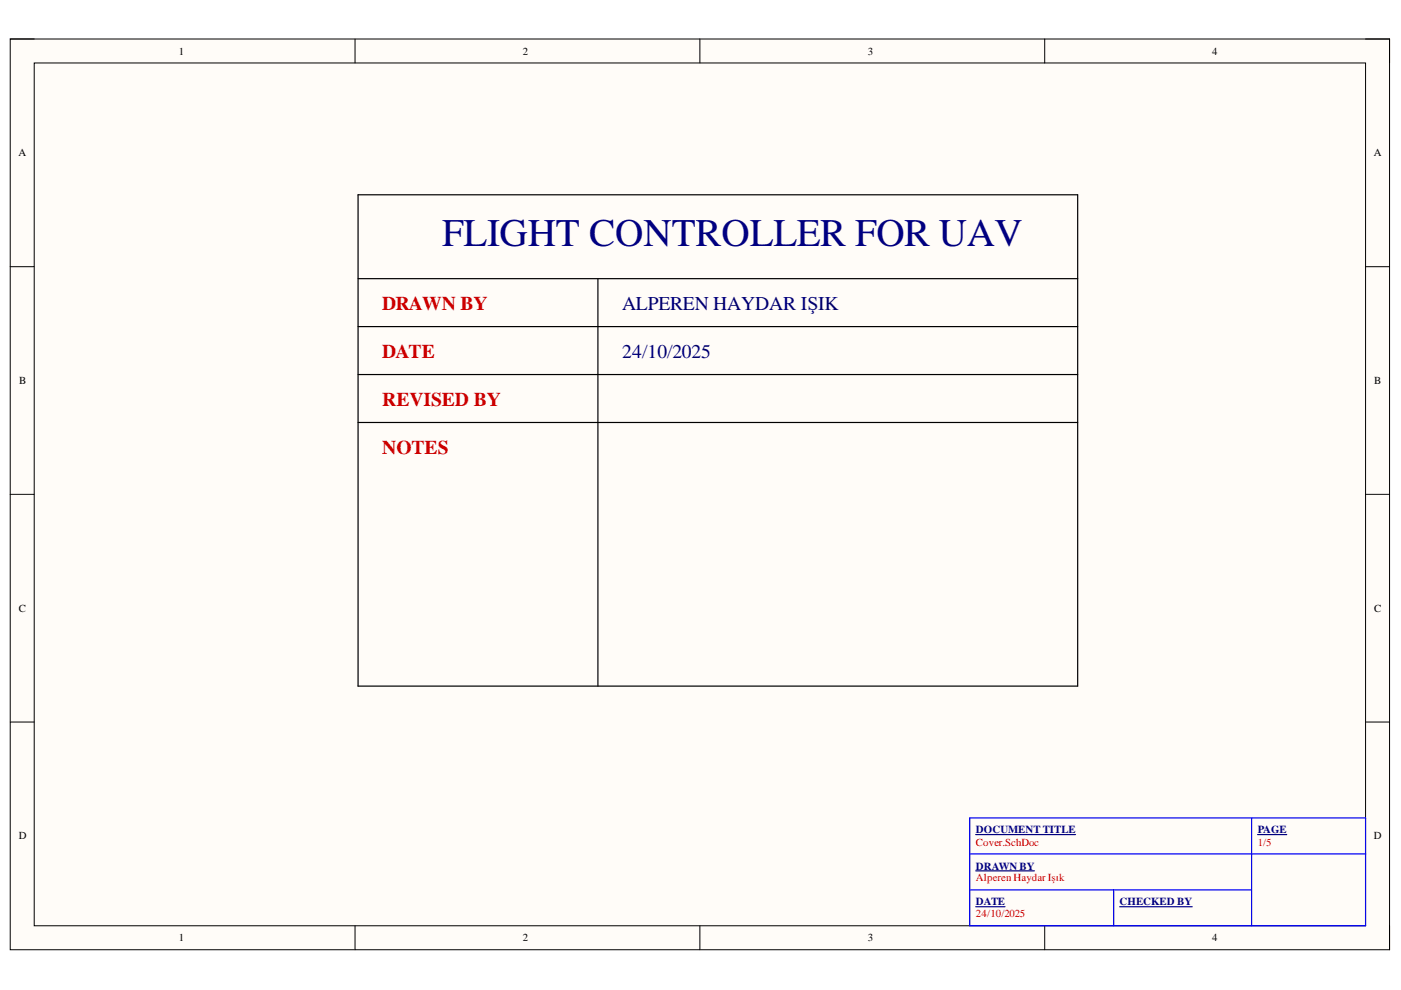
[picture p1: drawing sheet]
<svg xmlns="http://www.w3.org/2000/svg" width="297mm" height="210mm" viewBox="0 0 297 210" stroke-linecap="round" stroke-linejoin="round" font-family="sans-serif">
<defs><g id="words">
<text font-size="8.3" fill="#000080" x="93.7" y="52.2">FLIGHT CONTROLLER FOR UAV</text>
<g font-size="4.1" fill="#c00">
<text x="81" y="65.8">DRAWN BY</text>
<text x="81" y="75.9">DATE</text>
<text x="81" y="86.1">REVISED BY</text>
<text x="81" y="96.3">NOTES</text>
</g>
<g font-size="4.1" fill="#00006e">
<text x="131.9" y="65.8">ALPEREN HAYDAR IŞIK</text>
<text x="131.9" y="75.9">24/10/2025</text>
</g>
<g font-size="2.3">
<text x="37.9" y="11.6">1</text>
<text x="110.8" y="11.6">2</text>
<text x="184" y="11.6">3</text>
<text x="257" y="11.6">4</text>
<text x="3.9" y="33.1">A</text>
<text x="291.3" y="33.1">A</text>
<text x="4.1" y="81.4">B</text>
<text x="291.4" y="81.4">B</text>
<text x="4" y="129.7">C</text>
<text x="291.4" y="129.7">C</text>
<text x="4" y="177.9">D</text>
<text x="291.3" y="177.9">D</text>
<text x="37.9" y="199.6">1</text>
<text x="110.8" y="199.6">2</text>
<text x="184" y="199.6">3</text>
<text x="257" y="199.6">4</text>
</g>
<g font-size="2.3" fill="#000080">
<text x="206.9" y="176.7">DOCUMENT TITLE</text>
<text x="266.7" y="176.7">PAGE</text>
<text x="206.9" y="184.4">DRAWN BY</text>
<text x="206.9" y="192">DATE</text>
<text x="237.4" y="192">CHECKED BY</text>
</g>
<g font-size="2.3" fill="#c00">
<text x="206.9" y="179.3">Cover.SchDoc</text>
<text x="266.7" y="179.3">1/5</text>
<text x="206.9" y="186.9">Alperen Haydar Işık</text>
<text x="206.9" y="194.5">24/10/2025</text>
</g>
</g></defs>
<path d="M2.2 8.3h292.4v193.1h-292.4z" fill-rule="evenodd" fill="#fffcf8"/>
<path d="M2.2 8.3h292.4v193.1h-292.4z" fill="none" stroke="#000" stroke-width=".21"/>
<path d="M7.3 13.4h282.2v182.9h-282.2z" fill-rule="evenodd" fill="#fffcf8"/>
<g fill="none" stroke="#000" stroke-width=".21">
<path d="M2.2 8.3h5.1M7.3 13.4h282.2v182.9h-282.2zM75.3 8.3v5M148.4 8.3v5M221.5 8.3v5.1M289.5 8.3h5.1v5.1M2.2 56.5h5.1M289.5 56.5h5.1M2.2 104.8h5.1M289.5 104.8h5.1M2.2 153.1h5.1M289.5 153.1h5.1"/>
<path d="M75.3 196.3v5.1M148.4 196.3v5.1M221.5 196.3v5.1M294.6 196.3v5.1"/>
</g>
<path d="M75.9 41.3h152.6v104.2h-152.6zM75.9 59.1h152.6M126.8 59.1v86.4M75.9 69.2h152.6M75.9 79.4h152.6M75.9 89.6h152.6" fill="none" stroke="#000" stroke-width=".25"/>
<path d="M205.6 173.4h83.9v22.9h-83.9zM265.4 173.4v22.9M205.6 188.7h59.8M205.6 181h83.9M236.1 188.7v7.6" fill="none" stroke="#00f" stroke-width=".25"/>
<path d="M206.9 176.9h21.1M266.6 176.9h6.2M206.9 184.6h12.4M206.9 192.2h6.2M237.4 192.2h15.4" fill="none" stroke="#000080" stroke-width=".25"/>
<use href="#words"/>
</svg>
